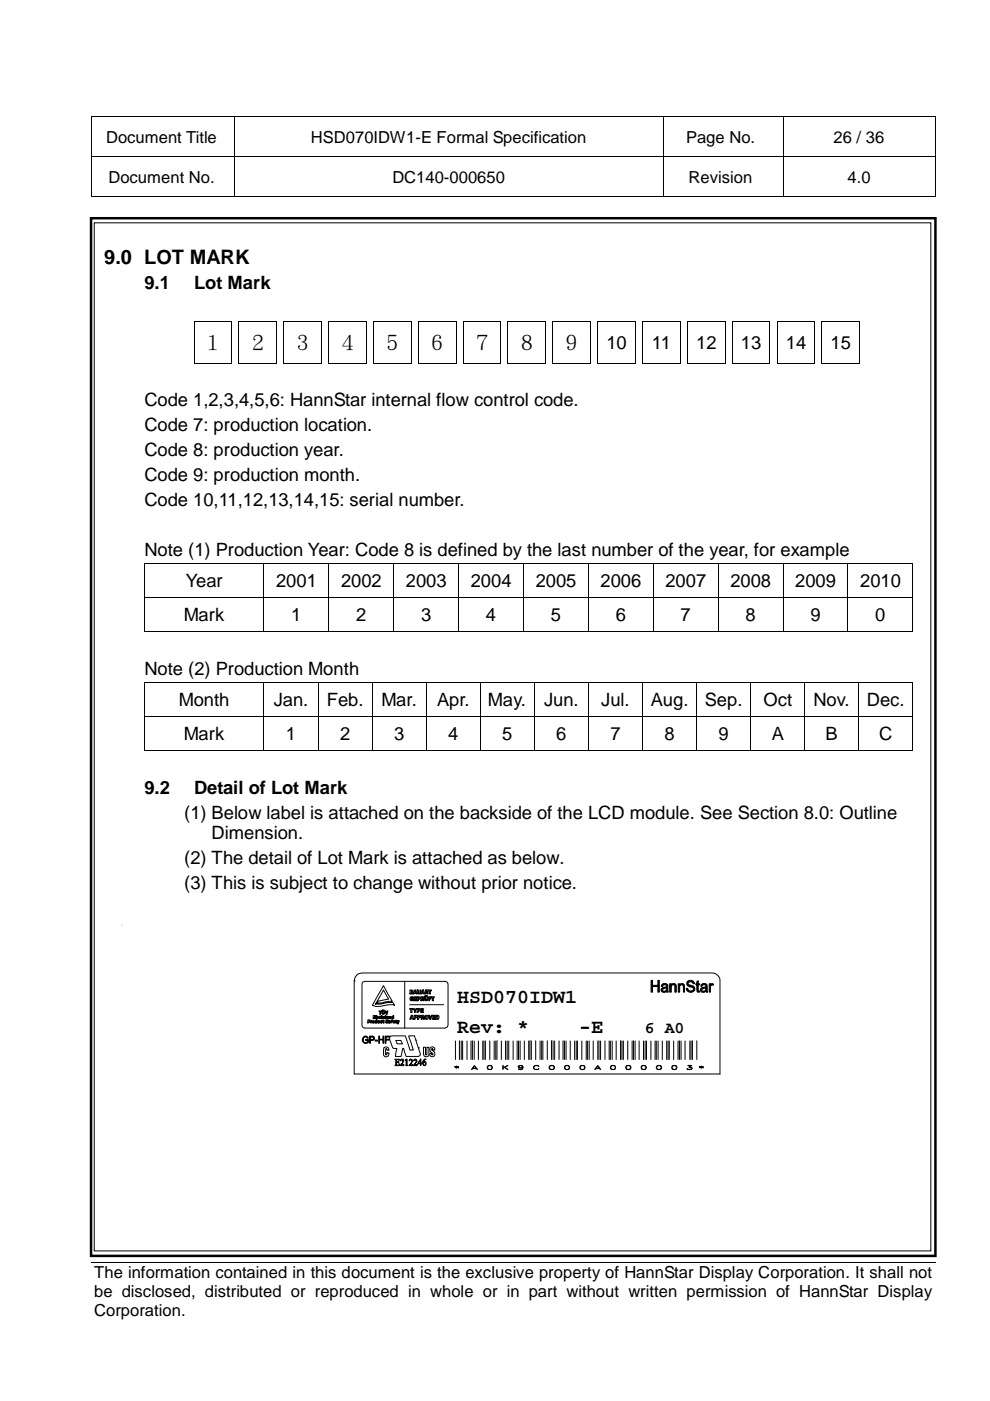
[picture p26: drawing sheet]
<svg xmlns="http://www.w3.org/2000/svg" width="210mm" height="297mm" viewBox="0 0 210 297" stroke-linecap="round" stroke-linejoin="round" font-family="sans-serif">
<defs><g id="words">
<g font-size="4.2">
<text x="22.1" y="55.9">9.0 LOT MARK</text>
<text x="96.9" y="212.7">HSD070IDW1</text>
<text x="96.9" y="219">Rev: *</text>
<text x="122.8" y="219">-E</text>
</g>
<g font-size="3.9">
<text x="30.6" y="61.2">9.1</text>
<text x="41.1" y="61.2">Lot Mark</text>
<text x="43.2" y="73.7">１</text>
<text x="52.7" y="73.7">２</text>
<text x="62.2" y="73.7">３</text>
<text x="71.8" y="73.7">４</text>
<text x="81.2" y="73.7">５</text>
<text x="90.8" y="73.7">６</text>
<text x="100.3" y="73.7">７</text>
<text x="109.8" y="73.7">８</text>
<text x="119.3" y="73.7">９</text>
<text x="128.6" y="74">10</text>
<text x="138.2" y="74">11</text>
<text x="147.6" y="74">12</text>
<text x="157.1" y="74">13</text>
<text x="166.6" y="74">14</text>
<text x="176.1" y="74">15</text>
<text x="30.6" y="86.1">Code 1,2,3,4,5,6: HannStar internal flow control code.</text>
<text x="30.6" y="91.4">Code 7: production location.</text>
<text x="30.6" y="96.7">Code 8: production year.</text>
<text x="30.6" y="102">Code 9: production month.</text>
<text x="30.6" y="107.3">Code 10,11,12,13,14,15: serial number.</text>
<text x="30.6" y="117.9">Note (1) Production Year: Code 8 is defined by the last number of the year, for example</text>
<text x="39.4" y="124.5">Year</text>
<text x="58.5" y="124.5">2001</text>
<text x="72.3" y="124.5">2002</text>
<text x="86.1" y="124.5">2003</text>
<text x="99.8" y="124.5">2004</text>
<text x="113.6" y="124.5">2005</text>
<text x="127.3" y="124.5">2006</text>
<text x="141.1" y="124.5">2007</text>
<text x="154.9" y="124.5">2008</text>
<text x="168.6" y="124.5">2009</text>
<text x="182.4" y="124.5">2010</text>
<text x="38.9" y="131.7">Mark</text>
<text x="61.8" y="131.7">1</text>
<text x="75.5" y="131.7">2</text>
<text x="89.3" y="131.7">3</text>
<text x="103" y="131.7">4</text>
<text x="116.8" y="131.7">5</text>
<text x="130.6" y="131.7">6</text>
<text x="144.3" y="131.7">7</text>
<text x="158.1" y="131.7">8</text>
<text x="171.8" y="131.7">9</text>
<text x="185.6" y="131.7">0</text>
<text x="30.6" y="143.1">Note (2) Production Month</text>
<text x="37.9" y="149.7">Month</text>
<text x="58" y="149.7">Jan.</text>
<text x="69.3" y="149.7">Feb.</text>
<text x="80.9" y="149.7">Mar.</text>
<text x="92.7" y="149.7">Apr.</text>
<text x="103.5" y="149.7">May.</text>
<text x="115.4" y="149.7">Jun.</text>
<text x="127.5" y="149.7">Jul.</text>
<text x="138" y="149.7">Aug.</text>
<text x="149.4" y="149.7">Sep.</text>
<text x="161.9" y="149.7">Oct</text>
<text x="172.5" y="149.7">Nov.</text>
<text x="183.8" y="149.7">Dec.</text>
<text x="38.9" y="156.9">Mark</text>
<text x="60.6" y="156.9">1</text>
<text x="72.1" y="156.9">2</text>
<text x="83.6" y="156.9">3</text>
<text x="95" y="156.9">4</text>
<text x="106.5" y="156.9">5</text>
<text x="117.9" y="156.9">6</text>
<text x="129.4" y="156.9">7</text>
<text x="140.9" y="156.9">8</text>
<text x="152.4" y="156.9">9</text>
<text x="163.6" y="156.9">A</text>
<text x="175" y="156.9">B</text>
<text x="186.4" y="156.9">C</text>
<text x="30.6" y="168.3">9.2</text>
<text x="39.1" y="173.6">(1) Below label is attached on the backside of the LCD module. See Section 8.0: Outline</text>
<text x="41.1" y="168.3">Detail of Lot Mark</text>
<text x="44.9" y="177.8">Dimension.</text>
<text x="39.1" y="183.1">(2) The detail of Lot Mark is attached as below.</text>
<text x="39.1" y="188.4">(3) This is subject to change without prior notice.</text>
</g>
<g font-size="3.5">
<text x="22.5" y="30.3">Document Title</text>
<text x="65.9" y="30.3">HSD070IDW1-E Formal Specification</text>
<text x="145.5" y="30.3">Page No.</text>
<text x="176.7" y="30.3">26 / 36</text>
<text x="23" y="38.7">Document No.</text>
<text x="83.2" y="38.7">DC140-000650</text>
<text x="146" y="38.7">Revision</text>
<text x="179.7" y="38.7">4.0</text>
<text x="136.7" y="219">6 A0</text>
<text x="20" y="270.9">The information contained in this document is the exclusive property of HannStar Display Corporation. It shall not</text>
<text x="20" y="275">be disclosed, distributed or reproduced in whole or in part without written permission of HannStar Display</text>
<text x="20" y="279.1">Corporation.</text>
</g>
</g></defs>
<g fill="#000">
<path d="M19.4 24.7h.2v.1h-.2zM19.4 33.1h.2v.2h-.2zM49.5 24.7h.2v.1h-.2zM49.5 33.1h.2v.2h-.2zM59.1 24.7h.1v.1h-.1zM140.5 24.7h.2v.1h-.2zM140.5 33.1h.2v.2h-.2zM165.9 24.7h.2v.1h-.2zM165.9 33.1h.2v.2h-.2zM198.2 24.7h.1v.1h-.1zM198.2 33.1h.1v.2h-.1zM19.4 41.7h.2v.1h-.2z"/>
<path d="M49.5 41.7h.2v.1h-.2zM140.5 41.7h.2v.1h-.2zM165.9 41.7h.2v.1h-.2zM198.2 41.7h.1v.1h-.1zM198.5 267.5v.2z"/>
</g>
<g fill="none" stroke="#000" stroke-width=".21">
<path d="M19.5 24.8v8.3M19.5 33.3v8.4M19.6 24.8h29.9M19.6 33.2h29.9M49.6 24.8v8.3M49.6 33.3v8.4M49.7 24.8h9.4M49.7 33.2h90.8M59.2 24.8h81.3M140.6 24.8v8.3M140.6 33.3v8.4M140.7 24.8h25.2"/>
<path d="M140.7 33.2h25.2M166 24.8v8.3M166 33.3v8.4M166.1 24.8h32.1M166.1 33.2h32.1M198.2 24.8v8.3M198.2 33.3v8.4M19.6 41.7h29.9M49.7 41.7h90.8M140.7 41.7h25.2M166.1 41.7h32.1M19.5 267.6h179"/>
</g>
<g fill="#fff">
<path d="M19.2 279.9l179.3 .1z"/>
<path d="M198.5 267.7v12.2z"/>
<path d="M198.5 279.9v.1z"/>
</g>
<path d="M19.3 46.3h179v220h-179z" fill="none" stroke="#000" stroke-width=".53"/>
<path d="M20 47.2h177.4v218h-177.4z" fill-rule="evenodd" fill="#fff"/>
<g fill="none" stroke="#000" stroke-width=".21">
<path d="M20 47.2h177.4v218h-177.4zM41.1 68.2v8.7M41.2 68.2h7.9M41.2 77h7.9M49.1 68.2v8.7M50.7 68.2v8.7M50.8 68.2h7.8M50.8 77h7.8M58.7 68.2v8.7M60.2 68.2v8.7M60.2 68.2h7.9M60.2 77h7.9"/>
<path d="M68.2 68.2v8.7M69.7 68.2v8.7M69.8 68.2h7.8M69.8 77h7.8M77.7 68.2v8.7M79.2 68.2v8.7M79.2 68.2h7.9M79.2 77h7.9M87.2 68.2v8.7M88.7 68.2v8.7M88.8 68.2h7.8M88.8 77h7.8"/>
<path d="M96.7 68.2v8.7M98.2 68.2v8.7M98.3 68.2h7.8M98.3 77h7.8M106.2 68.2v8.7M107.7 68.2v8.7M107.8 68.2h7.8M107.8 77h7.8M115.7 68.2v8.7M117.2 68.2v8.7M117.3 68.2h7.8M117.3 77h7.8"/>
<path d="M125.2 68.2v8.7M126.7 68.2v8.7M126.8 68.2h7.8M126.8 77h7.8M134.7 68.2v8.7M136.2 68.2v8.7M136.3 68.2h7.8M136.3 77h7.8M144.2 68.2v8.7M145.7 68.2v8.7M145.8 68.2h7.9M145.8 77h7.9"/>
<path d="M153.8 68.2v8.7M155.2 68.2v8.7M155.3 68.2h7.9M155.3 77h7.9M163.2 68.2v8.7M164.8 68.2v8.7M164.8 68.2h7.9M164.8 77h7.9M172.8 68.2v8.7M174.2 68.2v8.7M174.3 68.2h7.9M174.3 77h7.9"/>
<path d="M182.2 68.2v8.7M30.6 119.6v7.1M30.6 119.5h25.3M56 119.6v7.1M56 119.5h13.6M69.7 119.6v7.1M69.8 119.5h13.6M83.5 119.6v7.1M83.6 119.5h13.6M97.2 119.6v7.1M97.3 119.5h13.6M111 119.6v7.1"/>
<path d="M111.1 119.5h13.6M124.8 119.6v7.1M124.8 119.5h13.6M138.5 119.6v7.1M138.6 119.5h13.6M152.3 119.6v7.1M152.4 119.5h13.5M166 119.6v7.1M166.1 119.5h13.6M179.8 119.6v7.1M179.9 119.5h13.6M193.5 119.6v7.1"/>
<path d="M30.6 126.8v7.1M30.6 126.7h25.3M30.6 134h25.3M56 126.8v7.1M56 126.7h13.6M56 134h13.6M69.7 126.8v7.1M69.8 126.7h13.6M69.8 134h13.6M83.5 126.8v7.1M83.6 126.7h13.6M83.6 134h13.6"/>
<path d="M97.2 126.8v7.1M97.3 126.7h13.6M97.3 134h13.6M111 126.8v7.1M111.1 126.7h13.6M111.1 134h13.6M124.8 126.8v7.1M124.8 126.7h13.6M124.8 134h13.6M138.5 126.8v7.1M138.6 126.7h13.6M138.6 134h13.6"/>
<path d="M152.3 126.8v7.1M152.4 126.7h13.5M152.4 134h13.5M166 126.8v7.1M166.1 126.7h13.6M166.1 134h13.6M179.8 126.8v7.1M179.9 126.7h13.6M179.9 134h13.6M193.5 126.8v7.1M30.6 144.8v7M30.6 152v7.1"/>
<path d="M30.6 144.7h25.3M30.6 151.9h25.3M30.6 159.2h25.3M56 144.8v7M56 152v7.1M56 144.7h11.4M56 151.9h11.4M56 159.2h11.4M67.4 144.8v7M67.4 152v7.1M67.5 144.7h11.3M67.5 151.9h11.3"/>
<path d="M67.5 159.2h11.3M78.9 144.8v7M78.9 152v7.1M79 144.7h11.3M79 151.9h11.3M79 159.2h11.3M90.4 144.8v7M90.4 152v7.1M90.5 144.7h11.2M90.5 151.9h11.2M90.5 159.2h11.2M101.8 144.8v7"/>
<path d="M101.8 152v7.1M101.9 144.7h11.3M101.9 151.9h11.3M101.9 159.2h11.3M113.3 144.8v7M113.3 152v7.1M113.4 144.7h11.3M113.4 151.9h11.3M113.4 159.2h11.3M124.8 144.8v7M124.8 152v7.1M124.8 144.7h11.3"/>
<path d="M124.8 151.9h11.3M124.8 159.2h11.3M136.2 144.8v7M136.2 152v7.1M136.3 144.7h11.3M136.3 151.9h11.3M136.3 159.2h11.3M147.7 144.8v7M147.7 152v7.1M147.8 144.7h11.3M147.8 151.9h11.3M147.8 159.2h11.3"/>
<path d="M159.2 144.8v7M159.2 152v7.1M159.3 144.7h11.2M159.3 151.9h11.2M159.3 159.2h11.2M170.6 144.8v7M170.6 152v7.1M170.7 144.7h11.3M170.7 151.9h11.3M170.7 159.2h11.3M182.1 144.8v7M182.1 152v7.1"/>
<path d="M182.2 144.7h11.3M182.2 151.9h11.3M182.2 159.2h11.3M193.5 144.8v7M193.5 152v7.1M25.8 196.1v.1"/>
</g>
<g fill="#000">
<path d="M41.1 68.1h.1v.1h-.1zM41.1 76.9h.1v.2h-.1zM49.1 68.1h.1v.1h-.1zM49.1 76.9h.1v.2h-.1zM50.6 68.1h.2v.1h-.2zM50.6 76.9h.2v.2h-.2zM58.6 68.1h.2v.1h-.2zM58.6 76.9h.2v.2h-.2zM60.1 68.1h.1v.1h-.1zM60.1 76.9h.1v.2h-.1zM68.1 68.1h.1v.1h-.1zM68.1 76.9h.1v.2h-.1z"/>
<path d="M69.6 68.1h.2v.1h-.2zM69.6 76.9h.2v.2h-.2zM77.6 68.1h.2v.1h-.2zM77.6 76.9h.2v.2h-.2zM79.1 68.1h.1v.1h-.1zM79.1 76.9h.1v.2h-.1zM87.1 68.1h.2v.1h-.2zM87.1 76.9h.2v.2h-.2zM88.6 68.1h.2v.1h-.2zM88.6 76.9h.2v.2h-.2zM96.6 68.1h.2v.1h-.2zM96.6 76.9h.2v.2h-.2z"/>
<path d="M98.1 68.1h.2v.1h-.2zM98.1 76.9h.2v.2h-.2zM106.1 68.1h.2v.1h-.2zM106.1 76.9h.2v.2h-.2zM107.6 68.1h.2v.1h-.2zM107.6 76.9h.2v.2h-.2zM115.6 68.1h.2v.1h-.2zM115.6 76.9h.2v.2h-.2zM117.1 68.1h.2v.1h-.2zM117.1 76.9h.2v.2h-.2zM125.1 68.1h.2v.1h-.2zM125.1 76.9h.2v.2h-.2z"/>
<path d="M126.6 68.1h.2v.1h-.2zM126.6 76.9h.2v.2h-.2zM134.6 68.1h.2v.1h-.2zM134.6 76.9h.2v.2h-.2zM136.1 68.1h.2v.1h-.2zM136.1 76.9h.2v.2h-.2zM144.1 68.1h.2v.1h-.2zM144.1 76.9h.2v.2h-.2zM145.6 68.1h.2v.1h-.2zM145.6 76.9h.2v.2h-.2zM153.7 68.1h.1v.1h-.1zM153.7 76.9h.1v.2h-.1z"/>
<path d="M155.2 68.1h.1v.1h-.1zM155.2 76.9h.1v.2h-.1zM163.2 68.1h.1v.1h-.1zM163.2 76.9h.1v.2h-.1zM164.7 68.1h.1v.1h-.1zM164.7 76.9h.1v.2h-.1zM172.7 68.1h.1v.1h-.1zM172.7 76.9h.1v.2h-.1zM174.2 68.1h.1v.1h-.1zM174.2 76.9h.1v.2h-.1zM182.2 68.1h.1v.1h-.1zM182.2 76.9h.1v.2h-.1z"/>
<path d="M30.5 119.4h.1v.2h-.1zM55.9 119.4h.1v.2h-.1zM69.6 119.4h.2v.2h-.2zM83.4 119.4h.2v.2h-.2zM97.2 119.4h.1v.2h-.1zM110.9 119.4h.2v.2h-.2zM124.7 119.4h.1v.2h-.1zM138.4 119.4h.2v.2h-.2zM152.2 119.4h.2v.2h-.2zM165.9 119.4h.2v.2h-.2zM179.7 119.4h.2v.2h-.2zM193.5 119.4h.1v.2h-.1z"/>
<path d="M30.5 126.7h.1v.1h-.1zM30.5 133.9h.1v.2h-.1zM55.9 126.7h.1v.1h-.1zM55.9 133.9h.1v.2h-.1zM69.6 126.7h.2v.1h-.2zM69.6 133.9h.2v.2h-.2zM83.4 126.7h.2v.1h-.2zM83.4 133.9h.2v.2h-.2zM97.2 126.7h.1v.1h-.1zM97.2 133.9h.1v.2h-.1zM110.9 126.7h.2v.1h-.2zM110.9 133.9h.2v.2h-.2z"/>
<path d="M124.7 126.7h.1v.1h-.1zM124.7 133.9h.1v.2h-.1zM138.4 126.7h.2v.1h-.2zM138.4 133.9h.2v.2h-.2zM152.2 126.7h.2v.1h-.2zM152.2 133.9h.2v.2h-.2zM165.9 126.7h.2v.1h-.2zM165.9 133.9h.2v.2h-.2zM179.7 126.7h.2v.1h-.2zM179.7 133.9h.2v.2h-.2zM193.5 126.7h.1v.1h-.1zM193.5 133.9h.1v.2h-.1z"/>
<path d="M30.5 144.7h.1v.1h-.1zM30.5 151.8h.1v.2h-.1zM30.5 159.1h.1v.2h-.1zM55.9 144.7h.1v.1h-.1zM55.9 151.8h.1v.2h-.1zM55.9 159.1h.1v.2h-.1zM67.4 144.7h.1v.1h-.1zM67.4 151.8h.1v.2h-.1zM67.4 159.1h.1v.2h-.1zM78.8 144.7h.2v.1h-.2zM78.8 151.8h.2v.2h-.2zM78.8 159.1h.2v.2h-.2z"/>
<path d="M90.3 144.7h.2v.1h-.2zM90.3 151.8h.2v.2h-.2zM90.3 159.1h.2v.2h-.2zM101.7 144.7h.2v.1h-.2zM101.7 151.8h.2v.2h-.2zM101.7 159.1h.2v.2h-.2zM113.2 144.7h.2v.1h-.2zM113.2 151.8h.2v.2h-.2zM113.2 159.1h.2v.2h-.2zM124.7 144.7h.1v.1h-.1zM124.7 151.8h.1v.2h-.1zM124.7 159.1h.1v.2h-.1z"/>
<path d="M136.1 144.7h.2v.1h-.2zM136.1 151.8h.2v.2h-.2zM136.1 159.1h.2v.2h-.2zM147.6 144.7h.2v.1h-.2zM147.6 151.8h.2v.2h-.2zM147.6 159.1h.2v.2h-.2zM159.1 144.7h.2v.1h-.2zM159.1 151.8h.2v.2h-.2zM159.1 159.1h.2v.2h-.2zM170.5 144.7h.2v.1h-.2zM170.5 151.8h.2v.2h-.2zM170.5 159.1h.2v.2h-.2z"/>
<path d="M182 144.7h.2v.1h-.2zM182 151.8h.2v.2h-.2zM182 159.1h.2v.2h-.2zM193.5 144.7h.1v.1h-.1zM193.5 151.8h.1v.2h-.1zM193.5 159.1h.1v.2h-.1z"/>
</g>
<path d="M70.8 199.6h86.7v35h-86.7z" fill-rule="evenodd" fill="#fff"/>
<g fill="none" stroke="#000" stroke-width=".21">
<path d="M75.1 208h.1M75.8 206.6l.8-.3 75 .1 .8 .7 .3 .6v20h-77.6v-19.7a1.92 1.92 0 0 1 .7-1.4zM76.8 208.3l.4-.2h17.3l.2 .1 .3 .4v8.8l-.1 .3-.5 .3-17.3-.1-.3-.5zM77 219.9a.59 .59 0 0 1 1.1 .2h-.2a.46 .46 0 0 0-.5-.2 .46 .46 0 0 0-.4 .4v.4a.45 .45 0 0 0 .5 .4 .45 .45 0 0 0 .4-.5h-.4v-.2h.6v.6l-.3 .2h-.5l-.4-.3a.81 .81 0 0 1 .1-1zM78 216.2h.3a.24 .24 0 0 1 .2 .3 .24 .24 0 0 1-.3 .2v.2h-.2zM78.2 216.4h.2l-.1 .1zM78.4 219.7h.6l.4 .3-.1 .5-.8 .1v.6h-.1zM78.5 219.9h.6l.1 .4-.7 .1zM78.6 216.4l.1 .1 .2-.1-.1 .5h-.2zM79 216.5l.3-.1a.28 .28 0 0 1 0 .5 .28 .28 0 0 1-.4-.2zM79.1 216.5h.1v.3zM79.1 215.3h.5l-.1 .3 .2 .4h-.2v-.3h-.2v.3h-.2z"/>
<path d="M79.3 215.4l.2 .1-.2 .1zM79.5 216.5l.1-.1 .2 .1v-.3h.2v.7l-.3 .1-.2-.2zM79.7 216.5h.1v.3zM79.8 215.3h.1v.3l.3-.1v.5h-.1l-.1-.4-.1 .4h-.1zM80.1 216.4h.1l.1 .4v-.4h.2v.5l-.3 .1zM80.3 219.7h.2v.6h.7v-.6h.2v1.5h-.2v-.7h-.7v.7h-.2zM80.3 215.6l.2-.2 .2 .2v.2h-.3l.1 .1 .2-.1-.1 .2-.3-.2zM80.3 214.3h.6v.2h-.2v.6h-.2v-.6zM80.4 215.6h.2zM80.6 216.5l.4-.1 .1 .2-.2-.1-.1 .1v.2l.3-.1-.2 .3-.3-.2zM80.8 215.3h.2v.1h-.2zM80.8 215.5h.2v.5h-.2z"/>
<path d="M80.9 214.3h.2l.1 .6 .2-.1v-.5h.1v.6l-.1 .2-.4-.1zM81.1 214.1l.1 .1zM81.1 215.5l.4 .1v.4h-.1v-.4l-.2 .4h-.1zM81.1 216.4l.2-.1 .1 .1v.6l-.2-.1zM81.2 209l2 3.3-3.3 .4 .3-.4 2.2-.5-1.1-1.9-1.7 3 3.7-.3 .4 .5a5.1 5.1 0 0 0-3 .3h-.9l-.8-.3zM81.3 214.1l.1 .1zM81.6 214.3h.2l.2 .5 .1-.5h.2l-.3 .8h-.2zM81.7 219.7h.9v.2h-.8v.4h.7v.2h-.7v.7h-.1zM81.7 215.3h.1v.7h-.1zM81.8 216.3h.5v.1h-.3l.3 .2v.2l-.2 .2-.3-.2v-.1h.4l-.4-.2zM82 215.5h.3l.1 .5h-.4v-.3l.2-.1h-.3zM82.1 215.8l.1 .1z"/>
<path d="M82.4 216.5l.4-.1v.5h-.4l.3-.3zM82.5 215.5l.4 .1v.4h-.1v-.4l-.2 .4h-.1zM82.5 216.7h.2l-.1 .1zM82.8 219.7l3.1-.1 1 3h.7l-.9-3h1.2l1.3 3.9-.2 .3-.4 .2h-2.5l-.5-1.7h-.2l-.4 1.7h-1.2l.4-1.7-.8-.1-.2-.1-.6-1.7zM82.9 216.4l.3-.2-.1 .7zM83.1 215.6h.3v-.3h.1v.7l-.4-.1zM83.2 215.6l.2 .1-.2 .2zM83.4 216.4l.3 .1v.2h-.3l.1 .1 .2-.1-.2 .3-.2-.3zM83.4 216.5l.2 .1zM83.8 216.4l.1-.1 .3 .1-.2 .6-.2-.2zM84.2 216.4h.1l.1 .3 .1-.3h.2l-.2 .7h-.3zM85.8 208.1v9.9"/>
<path d="M86.9 213.8h.7v.2h-.3v.7h-.2v-.7h-.2zM86.9 213h7.2M86.9 209.9l.7 .1-.2 .3 .2 .1-.1 .3h-.6zM87 211.4h.6l.1 .2-.3-.1-.2 .1v.3l.3 .1-.2-.3h.4v.5l-.7-.1-.1-.3zM87.2 210l.1 .2h-.1zM87.2 210.4l.2 .2h-.2zM87.2 215.3h.3l.3 .8-.3-.1-.6 .1zM87.3 215.4l.1 .4h-.2zM87.6 213.8h.2l.2 .4 .2-.4h.1l-.2 .9h-.2v-.4zM87.8 211.3h.5v.2h-.3v.2h.3v.1h-.3v.2h.4v.2h-.6zM87.8 215.3l.7 .1-.1 .4h-.4v.3h-.2zM87.9 209.9h.3l.3 .8h-.3v-.1l-.6 .1z"/>
<path d="M88 215.4h.2v.2h-.2zM88.1 210.1v.3h-.2zM88.4 213.8l.7 .2-.1 .3-.4 .1v.3h-.2zM88.5 209.9h.2l.1 .7 .2-.1v-.6h.2v.7l-.7 .1zM88.5 211.3l.7 .2v.3h-.5v.4h-.2zM88.5 215.3l.7 .1v.4h-.4v.3h-.3zM88.6 214l.3 .1-.3 .1zM88.7 211.5l.2 .2h-.2zM88.8 219.8l.4-.2 .3 .2-.2 .5a.4 .4 0 0 1-.4 .1 .4 .4 0 0 1-.3-.4zM88.8 215.4l.2 .2h-.2zM88.9 219.8l.3 .1v.4l-.1-.2-.2 .2zM88.9 219.9l.3 .1h-.3z"/>
<path d="M89.2 213.8h.5v.2h-.3v.1h.3v.2h-.3v.2h.4v.2h-.6zM89.2 211.3l.7 .1v.3l-.2 .1h.2v.4h-.2l-.1-.4h-.1v.4h-.3zM89.3 215.3h.6v.3l-.2 .1 .3 .4h-.3v-.3h-.2v.3h-.2zM89.5 211.5l.2 .2h-.2zM89.5 209.9h.3l.3 .8h-.3v-.1l-.6 .1zM89.5 215.4l.2 .2h-.2zM89.6 210.1l.1 .3h-.2zM90 211.3h.2v.7h.1h.2v-.7h.2v.7l-.6 .1zM90.1 211.1h.2v.2h-.2zM90.2 209.9l.6 .1v.3l-.2 .1h.2v.3h-.2l-.1-.3h-.2v.3h-.1zM90.2 215.6l.3-.2 .1 .4-.3 .2zM90.3 210.1l.3 .1-.3 .1z"/>
<path d="M90.4 211.1h.2v.2h-.2zM90.8 209.9h.7v.2h-.3v.6h-.1v-.6h-.3zM90.8 215.3h.3l.1 .6 .2-.6h.2l-.3 .8h-.2zM90.9 211.3h.5v.2h-.3v.2h.3v.1h-.3v.4h-.2zM91.4 211.3h.7v.2h-.2v.7h-.2v-.7h-.3zM91.7 215.3h.6v.1h-.4v.2h.3v.2h-.3v.2h.4v.1h-.6zM92.4 215.3h.6l.1 .4-.2 .4h-.5zM92.6 215.4h.2l.1 .3-.2 .3h-.1zM138 207.9h.3v1h1.2v-1h.3v2.5h-.3v-1.2h-1.2v1.2h-.3zM140.3 208.8a.81 .81 0 0 1 1.3 0l.1 1.6h-.3v-.3a.59 .59 0 0 1-.9 .3 .59 .59 0 0 1-.1-.9l1-.3-.3-.4h-.5l-.1 .3h-.3zM140.5 209.7l.9-.3v.4a.5 .5 0 0 1-.5 .3 .5 .5 0 0 1-.5-.2zM142 208.6h.3v.2a.56 .56 0 0 1 .6-.3 .56 .56 0 0 1 .5 .5v1.4h-.3v-1.4l-.3-.2-.4 .1-.1 1.5h-.3z"/>
<path d="M143.8 208.6h.3v.2l.5-.3 .4 .2 .1 1.7h-.2v-1.3l-.2-.3h-.3l-.3 .3v1.3h-.3zM145.7 208.2a.86 .86 0 0 1 .9-.4 .86 .86 0 0 1 .6 .8h-.3a.49 .49 0 0 0-.5-.5 .49 .49 0 0 0-.4 .6l.2 .1a.94 .94 0 0 1 1 1.2 .98 .98 0 0 1-1 .4 .98 .98 0 0 1-.7-.9h.3a.66 .66 0 0 0 .6 .6 .66 .66 0 0 0 .7-.4l-.3-.4a.93 .93 0 0 1-1.1-1.1zM147.7 208.2l.3-.3v.7h.3v.2h-.3v1.2l.3 .1v.3l-.5-.2-.1-1.4h-.2v-.2h.2zM148.7 208.8a.72 .72 0 0 1 1.2 .1l.1 1.5h-.3l-.1-.3a.6 .6 0 0 1-.7 .4 .6 .6 0 0 1-.4-.7 .6 .6 0 0 1 .7-.5h.4v-.5h-.5l-.3 .3h-.2zM148.8 209.8l.8-.4v.5l-.3 .2h-.4zM150.4 208.6h.2v.2l.3-.3 .4 .2-.1 .2-.3-.1-.2 .2-.1 1.4h-.2zM79.5 220.5h.6v.2h-.6zM81.4 222.2a.66 .66 0 0 1 .9 0l.2 .5h-.5l-.1-.4-.1 .1-.1 1.2h.3v-.4h.5v.4l-.2 .3-.5 .2-.4-.3zM83.7 224.6h1v.2l-.2-.1h-.4v.5h.4v-.2v.4l-.1-.2h-.3v.6h.4l.3-.2-.1 .3h-1l.2-.2v-1zM83.9 220.6h1.1l.3 .7h-1.1zM85 224.7a.35 .35 0 0 1 .5-.1 .35 .35 0 0 1 0 .5l-.5 .7 .6-.1v.2h-.7l.6-.9-.2-.3-.4 .2zM85.9 224.7l.4-.2v1.3l.1 .1h-.4l.1-1.2z"/>
<path d="M86.9 224.7l.4-.1 .2 .2v.3l-.6 .7 .6-.1v.1v.1h-.8l.6-.9a.3 .3 0 0 0-.2-.3 .3 .3 0 0 0-.4 .2zM87.8 224.7a.35 .35 0 0 1 .5-.1 .35 .35 0 0 1 0 .5l-.4 .7 .6-.1-.1 .2h-.8l.6-.7v-.4a.31 .31 0 0 0-.5 .1zM88.2 220.5h.1M88.7 222.2h.1M89.2 224.8v.6h-.6zM89.2 224.5v.9h.3v.2h-.3v.3v-.3h-.6zM89.7 225.2a.35 .35 0 0 1 .5 .3 .35 .35 0 0 1-.3 .4zM89.8 222h.4l.1 1.6h.2v-1.6h.4v1.7l-.1 .2-.4 .2-.5-.2zM89.8 224.8l.5-.3-.5 .7h.5v.6a.51 .51 0 0 1-.7-.2 .51 .51 0 0 1 .1-.7zM91.2 222.2a.56 .56 0 0 1 .7-.2 .56 .56 0 0 1 .3 .6h-.4v-.2h-.3v.2l.7 .5v.5l-.2 .3-.3 .2-.5-.2-.1-.5h.4l.2 .2h.1v-.2a.86 .86 0 0 1-.6-1.2zM96.6 220.6v4.1M96.8 226.2l-.4 .2 .4-.1-.4-.2 .4 .1v-.2l.1 .2 .3-.1-.3 .2 .3 .1-.3-.1-.1 .2v-.2"/>
<path d="M96.8 226.2l.1 .1M97.5 220.6l-.1 4.1M97.8 220.6v4.1M98.1 220.6v4.1M99 220.6v4.1M99.9 220.6v4.1M100.1 226.6h.9M100.2 226.5h.8M100.2 220.6v4.1M100.5 220.6v4.1M100.6 225.9l.7 .9-.7-.8-.7 .8zM101.4 220.6v4.1"/>
<path d="M102.4 220.6v4.1M102.6 220.6v4.1M102.9 220.6v4.1M103.4 226.1a.52 .52 0 0 1 .8-.2 .52 .52 0 0 1-.1 .8l-.2 .1a.47 .47 0 0 1-.5-.2 .47 .47 0 0 1 0-.5zM103.5 226.7h.6M103.5 226h.6M103.6 225.9a.44 .44 0 0 0-.2 .4 .44 .44 0 0 0 .2 .4M103.8 220.6v4.1M104.1 225.9l.2 .4-.2 .4M104.8 220.6v4.1M105.1 220.6v4.1M105.5 220.6l-.1 4.1"/>
<path d="M106.3 220.6v4.1M106.6 225.9l.1 .8zM106.7 226.4l1-.5-1 .5M106.9 226.3l.8 .5-.7-.5M107.2 220.6v4.1M107.5 220.6v4.1M107.9 220.6v4.1M108.8 220.6v4.1M109.6 220.6v4.1M109.9 226.1l.4-.2 .5 .2M109.9 220.6v4.1M110 226.2l.3 .2 .5-.2"/>
<path d="M110.1 226.7h.6M110.3 225.9l-.4 .2 .4 .3M110.3 220.6v4.1M110.5 225.9a.43 .43 0 0 1 .3 .4 .43 .43 0 0 1-.2 .4M110.8 226.2l-.3 .2M110.8 226.3l-.4 .1-.5-.2a.53 .53 0 0 1 .6-.3 .53 .53 0 0 1 .3 .7l-.4 .2-.5-.1h.2M111.2 220.6v4.1M112.1 220.6v4.1M112.4 220.6v4.1M112.6 220.6v4.1M113.2 226l.7-.1 .4 .2a.67 .67 0 0 0-1.1 .3 .77 .77 0 0 0 1.1 .2 .67 .67 0 0 1-.7 .2 .67 .67 0 0 1-.5-.6zM113.6 220.6v4.1"/>
<path d="M114.5 220.6v4.1M114.9 220.6v4.1M115.1 220.6v4.1M116.1 220.6l-.1 4.1M116.5 226.1a.53 .53 0 0 1 .8-.2 .53 .53 0 0 1 0 .8l-.2 .1a.47 .47 0 0 1-.6-.2 .47 .47 0 0 1 0-.5zM116.7 226.7h.6M116.7 226h.6M116.8 225.9a.44 .44 0 0 0-.3 .4 .44 .44 0 0 0 .3 .4M117 220.6l-.1 4.1M117.2 225.9a.44 .44 0 0 1 .3 .4 .44 .44 0 0 1-.3 .4M117.3 220.6v4.1M117.6 220.6v4.1"/>
<path d="M118.5 220.6v4.1M119.4 220.6v4.1M119.7 220.6v4.1M119.8 226.1a.52 .52 0 0 1 .7-.2 .52 .52 0 0 1 0 .8l-.2 .1a.47 .47 0 0 1-.5-.2 .47 .47 0 0 1 0-.5zM119.9 226.7h.7M119.9 226h.6M120 225.9l-.2 .5 .2 .3M120 220.6v4.1M120.5 225.9l.2 .4-.2 .4M120.9 220.6v4.1M121.8 220.6v4.1M122.2 220.6v4.1"/>
<path d="M122.4 220.6v4.1M123 226.1a.53 .53 0 0 1 .8-.2 .53 .53 0 0 1 0 .8l-.2 .1a.47 .47 0 0 1-.6-.2 .47 .47 0 0 1 0-.5zM123.2 226.7h.6M123.2 226h.6M123.2 225.9l-.2 .4 .2 .4M123.4 220.6v4.1M123.7 225.9l.3 .4-.3 .4M124.3 220.6v4.1M124.6 220.6v4.1M124.9 220.6v4.1M125.8 220.6v4.1M126.2 226.6h1"/>
<path d="M126.3 226.5h.8M126.7 225.9l.7 .9-.7-.8-.6 .8zM126.7 220.6v4.1M127 220.6v4.1M127.3 220.6v4.1M128.3 220.6v4.1M129.2 220.6v4.1M129.4 220.6v4.1M129.5 226.1a.53 .53 0 0 1 .8-.2 .53 .53 0 0 1 0 .8l-.3 .1a.47 .47 0 0 1-.5-.2 .47 .47 0 0 1 0-.5zM129.7 226.7h.6M129.7 226h.6M129.7 225.9l-.2 .5 .3 .3"/>
<path d="M129.8 220.6v4.1M130.3 225.9l.2 .4-.2 .4M130.6 220.6v4.1M131.6 220.6v4.1M131.9 220.6v4.1M132.2 220.6v4.1M132.9 225.9a.5 .5 0 0 1 .8 .2 .5 .5 0 0 1-.4 .7 .48 .48 0 0 1-.6-.3 .48 .48 0 0 1 .2-.6zM132.9 226.7h.7M132.9 226h.7M133 225.9a.44 .44 0 0 0-.2 .4 .44 .44 0 0 0 .2 .4M133.1 220.6v4.1M133.5 225.9l.2 .4-.2 .4"/>
<path d="M134 220.6v4.1M134.4 220.6l-.1 4.1M134.7 220.6v4.1M135.5 220.6v4.1M136.1 225.9a.5 .5 0 0 1 .8 .2 .5 .5 0 0 1-.3 .7 .48 .48 0 0 1-.6-.3 .48 .48 0 0 1 .1-.6zM136.1 226.7h.7M136.1 226h.7M136.2 225.9l-.2 .4 .2 .4M136.4 220.6v4.1M136.7 225.9a.44 .44 0 0 1 .3 .4 .44 .44 0 0 1-.3 .4M136.8 220.6v4.1M137.1 220.6v4.1"/>
<path d="M138 220.6v4.1M138.9 220.6v4.1M139.1 220.6v4.1M139.2 226.1a.53 .53 0 0 1 .8-.2 .53 .53 0 0 1 0 .8l-.2 .1a.47 .47 0 0 1-.6-.2 .47 .47 0 0 1 0-.5zM139.4 226.7h.6M139.4 226h.6M139.5 225.9a.44 .44 0 0 0-.3 .4 .44 .44 0 0 0 .3 .4M139.5 220.6v4.1M140 225.9l.2 .4-.2 .4M140.4 220.6v4.1M141.4 220.6v4.1M141.6 220.6v4.1"/>
<path d="M141.9 220.6v4.1M142.5 226.1a.53 .53 0 0 1 .8-.2 .53 .53 0 0 1 0 .8l-.3 .1a.47 .47 0 0 1-.5-.2 .47 .47 0 0 1 0-.5zM142.7 226.7h.6M142.7 226h.6M142.7 225.9a.44 .44 0 0 0-.2 .4 .44 .44 0 0 0 .2 .4M142.8 220.6v4.1M143.2 225.9l.2 .4-.2 .4M143.8 220.6v4.1M144.1 220.6v4.1M144.4 220.6v4.1M145.2 220.6v4.1M145.8 226.7h.2"/>
<path d="M146 226.3l.7 .1M146.1 226.3l.5-.4h-.8h.9l-.6 .4M146.1 226.2l.7 .3a.81 .81 0 0 1-1.2 .1h.1M146.3 220.6v4.1M146.3 226.3l.4 .2-.3 .2M146.5 220.6v4.1M146.7 226.6l-.4 .1-.5-.1M146.9 220.6l-.1 4.1M147.8 220.6l-.1 4.1M148.6 226.2h.1M148.7 226.2v.1M148.7 226.2l-.4 .2 .3-.1-.3-.2 .3 .1v-.2l.1 .2 .4-.1-.4 .2 .4 .1-.4-.1-.1 .2v-.2"/>
<circle cx="90.5" cy="215.7" r=".44"/>
<circle cx="89.1" cy="220" r=".32"/>
</g>
<g fill="#000">
<path d="M138 207.9h.3v1h1.2v-1h.3v2.5h-.3v-1.2h-1.2v1.2h-.3z" fill-rule="evenodd"/>
<path d="M140.3 208.8a.81 .81 0 0 1 1.3 0l.1 1.6h-.3v-.3a.59 .59 0 0 1-.9 .3 .59 .59 0 0 1-.1-.9l1-.3-.3-.4h-.5l-.1 .3h-.3zM140.5 209.7l-.1 .2 .1 .2a.56 .56 0 0 0 .9-.3v-.4z" fill-rule="evenodd"/>
<path d="M142 208.6h.3v.2a.56 .56 0 0 1 .6-.3 .56 .56 0 0 1 .5 .5v1.4h-.3v-1.4l-.3-.2-.4 .1-.1 1.5h-.3z" fill-rule="evenodd"/>
<path d="M143.8 208.6h.3v.2l.5-.3 .4 .2 .1 1.7h-.2v-1.3l-.2-.3h-.3l-.3 .3v1.3h-.3z" fill-rule="evenodd"/>
<path d="M145.7 208.2a.86 .86 0 0 1 .9-.4 .86 .86 0 0 1 .6 .8h-.3a.49 .49 0 0 0-.5-.5 .49 .49 0 0 0-.4 .6l.2 .1a.94 .94 0 0 1 1 1.2 .98 .98 0 0 1-1 .4 .98 .98 0 0 1-.7-.9h.3a.66 .66 0 0 0 .6 .6 .66 .66 0 0 0 .7-.4l-.3-.4a.93 .93 0 0 1-1.1-1.1z" fill-rule="evenodd"/>
<path d="M147.7 208.2l.3-.3v.7h.3v.2h-.3v1.2l.3 .1v.3l-.5-.2-.1-1.4h-.2v-.2h.2z" fill-rule="evenodd"/>
<path d="M148.7 208.8a.72 .72 0 0 1 1.2 .1l.1 1.5h-.3l-.1-.3a.6 .6 0 0 1-.7 .4 .6 .6 0 0 1-.4-.7 .6 .6 0 0 1 .7-.5h.4v-.5h-.5l-.3 .3h-.2zM148.9 209.6l-.1 .4 .5 .1 .3-.2v-.5z" fill-rule="evenodd"/>
<path d="M150.4 208.6h.2v.2l.3-.3 .4 .2-.1 .2-.3-.1-.2 .2-.1 1.4h-.2z" fill-rule="evenodd"/>
<path d="M77 219.9a.59 .59 0 0 1 1.1 .2h-.2a.46 .46 0 0 0-.5-.2 .46 .46 0 0 0-.4 .4v.4a.45 .45 0 0 0 .5 .4 .45 .45 0 0 0 .4-.5h-.4v-.2h.6v.6l-.3 .2h-.5l-.4-.3a.81 .81 0 0 1 .1-1z" fill-rule="evenodd"/>
<path d="M78.4 219.7h.6l.4 .3-.1 .5-.8 .1v.6h-.1zM78.5 219.9v.5l.7-.1-.1-.4z" fill-rule="evenodd"/>
<path d="M79.5 220.5h.6v.2h-.6z" fill-rule="evenodd"/>
<path d="M80.3 219.7h.2v.6h.7v-.6h.2v1.5h-.2v-.7h-.7v.7h-.2z" fill-rule="evenodd"/>
<path d="M81.7 219.7h.9v.2h-.8v.4h.7v.2h-.7v.7h-.1z" fill-rule="evenodd"/>
</g>
<path d="M88.5 219.2a1.76 1.76 0 0 1 2.9 .4 1.69 1.69 0 0 1-1.5 1.2 1.69 1.69 0 0 1-1.6-.9z" fill-rule="evenodd" fill="#fff"/>
<path d="M88.5 219.2a1.76 1.76 0 0 1 2.9 .4 1.69 1.69 0 0 1-1.5 1.2 1.69 1.69 0 0 1-1.6-.9z" fill="none" stroke="#fff" stroke-width=".26"/>
<use href="#words"/>
</svg>
